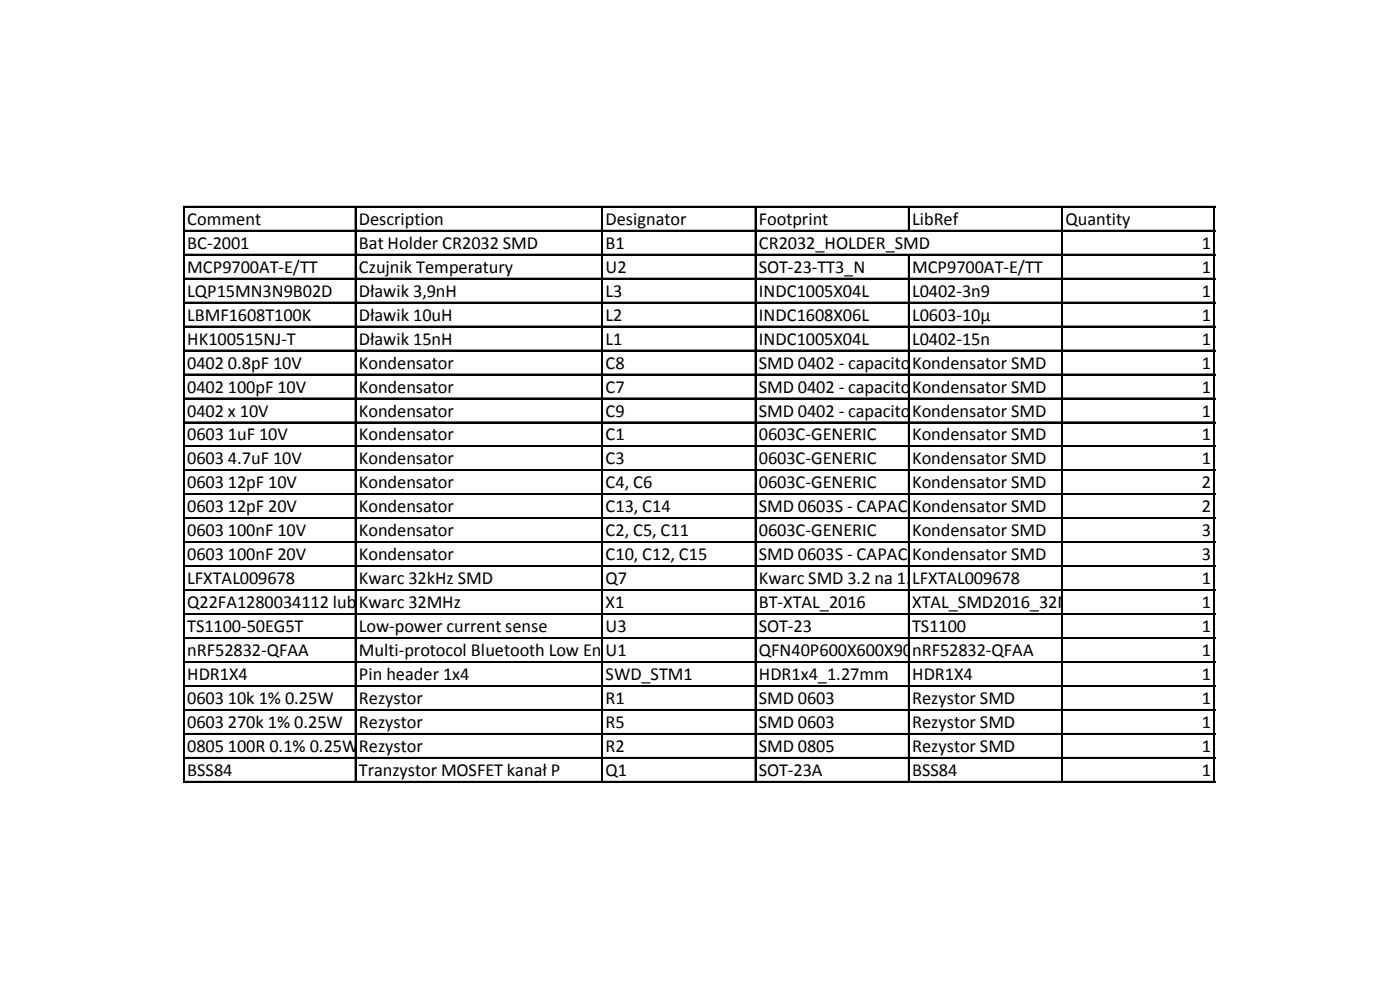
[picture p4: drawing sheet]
<svg xmlns="http://www.w3.org/2000/svg" width="297mm" height="210mm" viewBox="0 0 297 210" stroke-linecap="round" stroke-linejoin="round" font-family="sans-serif">
<defs><g id="words">
<g font-size="3.9">
<text x="39.7" y="47.7">Comment</text>
<text x="76.1" y="47.7">Description</text>
<text x="128.5" y="47.7">Designator</text>
<text x="161" y="47.7">Footprint</text>
<text x="193.5" y="47.7">LibRef</text>
<text x="226" y="47.7">Quantity</text>
<text x="39.7" y="52.8">BC-2001</text>
<text x="76.1" y="52.8">Bat Holder CR2032 SMD</text>
<text x="128.5" y="52.8">B1</text>
<text x="161" y="52.8">CR2032_HOLDER_SMD</text>
<text x="255" y="52.8">1</text>
<text x="39.7" y="57.9">MCP9700AT-E/TT</text>
<text x="76.1" y="57.9">Czujnik Temperatury</text>
<text x="128.5" y="57.9">U2</text>
<text x="161" y="57.9">SOT-23-TT3_N</text>
<text x="193.5" y="57.9">MCP9700AT-E/TT</text>
<text x="255" y="57.9">1</text>
<text x="39.7" y="62.9">LQP15MN3N9B02D</text>
<text x="76.1" y="62.9">Dławik 3,9nH</text>
<text x="128.5" y="62.9">L3</text>
<text x="161" y="62.9">INDC1005X04L</text>
<text x="193.5" y="62.9">L0402-3n9</text>
<text x="255" y="62.9">1</text>
<text x="39.7" y="68">LBMF1608T100K</text>
<text x="76.1" y="68">Dławik 10uH</text>
<text x="128.5" y="68">L2</text>
<text x="161" y="68">INDC1608X06L</text>
<text x="193.5" y="68">L0603-10µ</text>
<text x="255" y="68">1</text>
<text x="39.7" y="73.1">HK100515NJ-T</text>
<text x="76.1" y="73.1">Dławik 15nH</text>
<text x="128.5" y="73.1">L1</text>
<text x="161" y="73.1">INDC1005X04L</text>
<text x="193.5" y="73.1">L0402-15n</text>
<text x="255" y="73.1">1</text>
<text x="39.7" y="78.2">0402 0.8pF 10V</text>
<text x="39.7" y="83.3">0402 100pF 10V</text>
<text x="76.1" y="78.2">Kondensator</text>
<text x="76.1" y="83.3">Kondensator</text>
<text x="128.5" y="78.2">C8</text>
<text x="128.5" y="83.3">C7</text>
<text x="161" y="78.2">SMD 0402 - capacitorKondensator SMD</text>
<text x="161" y="83.3">SMD 0402 - capacitorKondensator SMD</text>
<text x="255" y="78.2">1</text>
<text x="255" y="83.3">1</text>
<text x="39.7" y="88.3">0402 x 10V</text>
<text x="76.1" y="88.3">Kondensator</text>
<text x="128.5" y="88.3">C9</text>
<text x="161" y="88.3">SMD 0402 - capacitorKondensator SMD</text>
<text x="255" y="88.3">1</text>
<text x="39.7" y="93.4">0603 1uF 10V</text>
<text x="76.1" y="93.4">Kondensator</text>
<text x="128.5" y="93.4">C1</text>
<text x="161" y="93.4">0603C-GENERIC</text>
<text x="193.5" y="93.4">Kondensator SMD</text>
<text x="255" y="93.4">1</text>
<text x="39.7" y="98.5">0603 4.7uF 10V</text>
<text x="76.1" y="98.5">Kondensator</text>
<text x="128.5" y="98.5">C3</text>
<text x="161" y="98.5">0603C-GENERIC</text>
<text x="193.5" y="98.5">Kondensator SMD</text>
<text x="255" y="98.5">1</text>
<text x="39.7" y="103.6">0603 12pF 10V</text>
<text x="76.1" y="103.6">Kondensator</text>
<text x="128.5" y="103.6">C4, C6</text>
<text x="161" y="103.6">0603C-GENERIC</text>
<text x="193.5" y="103.6">Kondensator SMD</text>
<text x="255" y="103.6">2</text>
<text x="39.7" y="108.7">0603 12pF 20V</text>
<text x="39.7" y="113.7">0603 100nF 10V</text>
<text x="76.1" y="108.7">Kondensator</text>
<text x="76.1" y="113.7">Kondensator</text>
<text x="128.5" y="108.7">C13, C14</text>
<text x="128.5" y="113.7">C2, C5, C11</text>
<text x="161" y="108.7">SMD 0603S - CAPACITOR</text>
<text x="161" y="113.7">0603C-GENERIC</text>
<text x="193.5" y="108.7">Kondensator SMD</text>
<text x="193.5" y="113.7">Kondensator SMD</text>
<text x="255" y="108.7">2</text>
<text x="255" y="113.7">3</text>
<text x="39.7" y="118.8">0603 100nF 20V</text>
<text x="76.1" y="118.8">Kondensator</text>
<text x="128.5" y="118.8">C10, C12, C15</text>
<text x="161" y="118.8">SMD 0603S - CAPACITOR</text>
<text x="193.5" y="118.8">Kondensator SMD</text>
<text x="255" y="118.8">3</text>
<text x="39.7" y="123.9">LFXTAL009678</text>
<text x="76.1" y="123.9">Kwarc 32kHz SMD</text>
<text x="128.5" y="123.9">Q7</text>
<text x="161" y="123.9">Kwarc SMD 3.2 na 1.5mm</text>
<text x="193.5" y="123.9">LFXTAL009678</text>
<text x="255" y="123.9">1</text>
<text x="39.7" y="129">Q22FA1280034112 lub 774-402F16011CAT</text>
<text x="76.1" y="129">Kwarc 32MHz</text>
<text x="128.5" y="129">X1</text>
<text x="161" y="129">BT-XTAL_2016</text>
<text x="193.5" y="129">XTAL_SMD2016_32MHz_8pF_Epson</text>
<text x="255" y="129">1</text>
<text x="39.7" y="134.1">TS1100-50EG5T</text>
<text x="76.1" y="134.1">Low-power current sense</text>
<text x="128.5" y="134.1">U3</text>
<text x="161" y="134.1">SOT-23</text>
<text x="193.5" y="134.1">TS1100</text>
<text x="255" y="134.1">1</text>
<text x="39.7" y="139.2">nRF52832-QFAA</text>
<text x="76.1" y="139.2">Multi-protocol Bluetooth Low Energy and 2.4GHz proprietary system-on-chip</text>
<text x="128.5" y="139.2">U1</text>
<text x="161" y="139.2">QFN40P600X600X90-48N</text>
<text x="193.5" y="139.2">nRF52832-QFAA</text>
<text x="255" y="139.2">1</text>
<text x="39.7" y="144.2">HDR1X4</text>
<text x="39.7" y="149.3">0603 10k 1% 0.25W</text>
<text x="76.1" y="144.2">Pin header 1x4</text>
<text x="76.1" y="149.3">Rezystor</text>
<text x="128.5" y="144.2">SWD_STM1</text>
<text x="128.5" y="149.3">R1</text>
<text x="161" y="144.2">HDR1x4_1.27mm</text>
<text x="161" y="149.3">SMD 0603</text>
<text x="193.5" y="144.2">HDR1X4</text>
<text x="193.5" y="149.3">Rezystor SMD</text>
<text x="255" y="144.2">1</text>
<text x="255" y="149.3">1</text>
<text x="39.7" y="154.4">0603 270k 1% 0.25W</text>
<text x="76.1" y="154.4">Rezystor</text>
<text x="128.5" y="154.4">R5</text>
<text x="161" y="154.4">SMD 0603</text>
<text x="193.5" y="154.4">Rezystor SMD</text>
<text x="255" y="154.4">1</text>
<text x="39.7" y="159.5">0805 100R 0.1% 0.25W</text>
<text x="76.1" y="159.5">Rezystor</text>
<text x="128.5" y="159.5">R2</text>
<text x="161" y="159.5">SMD 0805</text>
<text x="193.5" y="159.5">Rezystor SMD</text>
<text x="255" y="159.5">1</text>
<text x="39.7" y="164.6">BSS84</text>
<text x="76.1" y="164.6">Tranzystor MOSFET kanał P</text>
<text x="128.5" y="164.6">Q1</text>
<text x="161" y="164.6">SOT-23A</text>
<text x="193.5" y="164.6">BSS84</text>
<text x="255" y="164.6">1</text>
</g>
</g></defs>
<g fill="none" stroke="#000" stroke-width=".21">
<path d="M38.9 43.7v122.3M39.3 43.7h218.5M39.3 48.8h218.5M39.3 53.9h218.5M39.3 59h218.5M75.3 44.1v121.9M127.7 44.1v121.9M160.2 44.1v121.9M192.7 44.1v5M192.7 54.3v111.7M225.2 44.1v121.9M257.5 44.1v121.9"/>
<path d="M39.3 64.1h218.5M39.3 69.2h218.5M39.3 74.2h218.5M39.3 79.3h218.5M39.3 84.4h218.5M39.3 89.5h218.5M39.3 94.6h218.5M39.3 99.7h218.5M39.3 104.7h218.5M39.3 109.8h218.5M39.3 114.9h218.5M39.3 120h218.5"/>
<path d="M39.3 125.1h218.5M39.3 130.1h218.5M39.3 135.2h218.5M39.3 140.3h218.5M39.3 145.4h218.5M39.3 150.5h218.5M39.3 155.6h218.5M39.3 160.6h218.5M39.3 165.7h218.5"/>
</g>
<g fill="none" stroke="#000" stroke-width=".34">
<path d="M39 43.7v122.3M39.2 43.9h218.6M39.2 49h218.6M39.2 54h218.6M39.2 59.1h218.6M75.5 44v122M127.8 44v122M160.3 44v122M192.8 44v5.1M192.8 54.2v111.8M225.4 44v122M257.6 44v122"/>
<path d="M39.2 64.2h218.6M39.2 69.3h218.6M39.2 74.4h218.6M39.2 79.5h218.6M39.2 84.5h218.6M39.2 89.6h218.6M39.2 94.7h218.6M39.2 99.8h218.6M39.2 104.9h218.6M39.2 109.9h218.6M39.2 115h218.6M39.2 120.1h218.6"/>
<path d="M39.2 125.2h218.6M39.2 130.3h218.6M39.2 135.3h218.6M39.2 140.4h218.6M39.2 145.5h218.6M39.2 150.6h218.6M39.2 155.7h218.6M39.2 160.8h218.6M39.2 165.8h218.6"/>
</g>
<use href="#words"/>
</svg>
